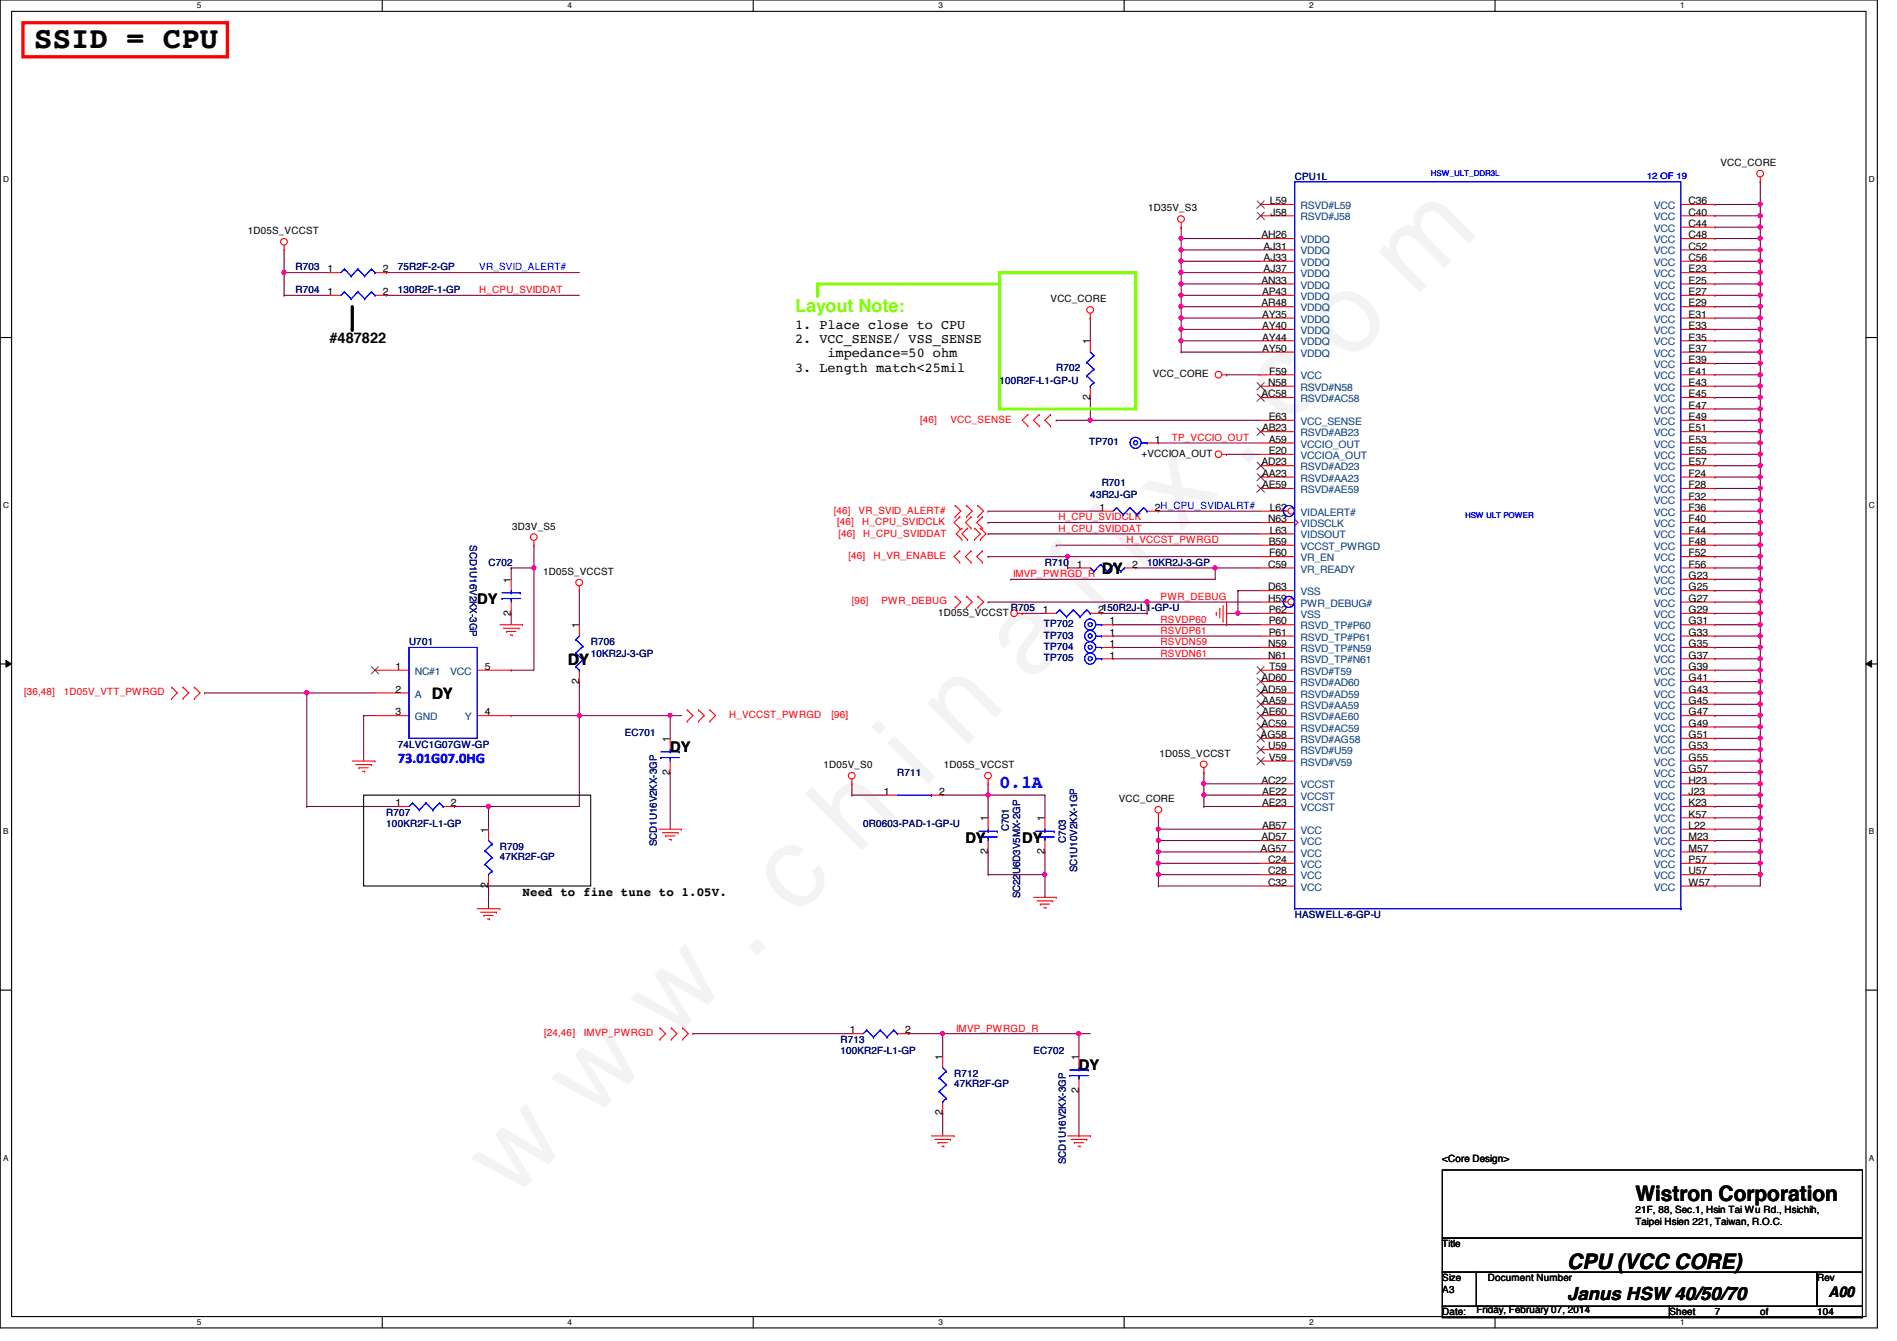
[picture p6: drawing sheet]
<svg xmlns="http://www.w3.org/2000/svg" width="297mm" height="210mm" viewBox="0 0 297 210" stroke-linecap="round" stroke-linejoin="round" font-family="sans-serif">
<defs><g id="words">
<text font-size="17.6" fill="#f0f" x="80.1" y="188" transform="rotate(-45 80.1 188)">w w w . c h i n a f i x . c o m</text>
<text font-size="4.8" x="5.4" y="7.6">SSID = CPU</text>
<g font-size="3.3">
<text x="256.1" y="188">Wistron Corporation</text>
<text x="245.4" y="198.6">CPU (VCC CORE)</text>
</g>
<text font-size="2.8" fill="#80ff00" x="124.5" y="48.9">Layout Note:</text>
<g font-size="2.8">
<text x="172.5" y="89.8">DY</text>
<text x="88.9" y="104.1">DY</text>
<text x="67.6" y="109.4">DY</text>
<text x="245.4" y="203.5">Janus HSW 40/50/70</text>
</g>
<text font-size="2.8" fill="#00f" x="156.5" y="123.3">0.1A</text>
<g font-size="2.3">
<text x="51.6" y="53.7">#487822</text>
<text x="74.7" y="94.6">DY</text>
<text x="104.9" y="117.7">DY</text>
<text x="151.2" y="131.9">DY</text>
<text x="160.1" y="131.9">DY</text>
<text x="168.9" y="167.5">DY</text>
<text x="286.3" y="203">A00</text>
</g>
<text font-size="2.3" fill="#00f" x="62.3" y="119.5">73.01G07.0HG</text>
<g font-size="2.1">
<text x="124.5" y="51.4">1. Place close to CPU</text>
<text x="124.5" y="53.7">2. VCC_SENSE/ VSS_SENSE</text>
<text x="124.5" y="58.2">3. Length match&lt;25mil</text>
<text x="129.6" y="55.9">impedance=50 ohm</text>
</g>
<text font-size="1.9" x="81.8" y="140.3">Need to fine tune to 1.05V.</text>
<g font-size="1.6" fill="#000080">
<text x="202.7" y="28.1">CPU1L</text>
<text x="46.3" y="45.9">R704</text>
<text x="46.3" y="42.3">R703</text>
<text x="62.3" y="45.9">130R2F-1-GP</text>
<text x="62.3" y="42.3">75R2F-2-GP</text>
<text x="165.4" y="58">R702</text>
<text x="156.5" y="60.1">100R2F-L1-GP-U</text>
<text x="170.6" y="69.7">TP701</text>
<text x="170.7" y="77.9">43R2J-GP</text>
<text x="172.5" y="76.1">R701</text>
<text x="73.6" y="85.3" transform="rotate(90 73.6 85.3)">SCD1U16V2KX-3GP</text>
<text x="76.5" y="88.6">C702</text>
<text x="163.6" y="88.6">R710</text>
<text x="179.6" y="88.6">10KR2J-3-GP</text>
<text x="158.3" y="95.7">R705</text>
<text x="64" y="101">U701</text>
<text x="92.5" y="101">R706</text>
<text x="163.4" y="99.9">TP703</text>
<text x="163.4" y="101.7">TP704</text>
<text x="163.4" y="98.2">TP702</text>
<text x="92.5" y="102.8">10KR2J-3-GP</text>
<text x="163.4" y="103.5">TP705</text>
<text x="62.3" y="117">74LVC1G07GW-GP</text>
<text x="97.8" y="115.2">EC701</text>
<text x="140.5" y="121.5">R711</text>
<text x="60.5" y="127.7">R707</text>
<text x="60.5" y="129.5">100KR2F-L1-GP</text>
<text x="135.2" y="129.5">0R0603-PAD-1-GP-U</text>
<text x="158" y="130.1" transform="rotate(-90 158 130.1)">C701</text>
<text x="166.9" y="131.9" transform="rotate(-90 166.9 131.9)">C703</text>
<text x="78.3" y="133">R709</text>
<text x="78.3" y="134.6">47KR2F-GP</text>
<text x="102.9" y="132.5" transform="rotate(-90 102.9 132.5)">SCD1U16V2KX-3GP</text>
<text x="168.7" y="136.6" transform="rotate(-90 168.7 136.6)">SC1U10V2KX-1GP</text>
<text x="159.8" y="140.6" transform="rotate(-90 159.8 140.6)">SC22U6D3V5MX-2GP</text>
<text x="202.7" y="143.7">HASWELL-6-GP-U</text>
<text x="131.6" y="163.2">R713</text>
<text x="131.6" y="165">100KR2F-L1-GP</text>
<text x="161.8" y="165">EC702</text>
<text x="149.4" y="168.6">R712</text>
<text x="149.4" y="170.2">47KR2F-GP</text>
<text x="166.9" y="182.2" transform="rotate(-90 166.9 182.2)">SCD1U16V2KX-3GP</text>
</g>
<g font-size="1.6">
<text x="269.4" y="26">VCC_CORE</text>
<text x="179.8" y="33.1">1D35V_S3</text>
<text x="198.8" y="32">L59</text>
<text x="198.9" y="33.7">J58</text>
<text x="264.4" y="32">C36</text>
<text x="264.4" y="33.7">C40</text>
<text x="264.4" y="35.5">C44</text>
<text x="38.8" y="36.7">1D05S_VCCST</text>
<text x="197.5" y="37.3">AH26</text>
<text x="197.9" y="40.9">AJ33</text>
<text x="197.9" y="39.1">AJ31</text>
<text x="264.4" y="40.9">C56</text>
<text x="264.4" y="37.3">C48</text>
<text x="264.4" y="39.1">C52</text>
<text x="51.3" y="46.2">1</text>
<text x="51.3" y="42.6">1</text>
<text x="59.9" y="46.2">2</text>
<text x="59.9" y="42.6">2</text>
<text x="164.5" y="47.3">VCC_CORE</text>
<text x="197.5" y="48">AR48</text>
<text x="197.5" y="44.4">AN33</text>
<text x="197.6" y="46.2">AP43</text>
<text x="197.9" y="42.6">AJ37</text>
<text x="264.4" y="46.2">E27</text>
<text x="264.4" y="48">E29</text>
<text x="264.4" y="42.6">E23</text>
<text x="264.4" y="44.4">E25</text>
<text x="170.7" y="53.9" transform="rotate(-90 170.7 53.9)">1</text>
<text x="197.6" y="53.3">AY44</text>
<text x="197.6" y="51.5">AY40</text>
<text x="197.6" y="49.7">AY35</text>
<text x="264.4" y="49.7">E31</text>
<text x="264.4" y="51.5">E33</text>
<text x="264.4" y="53.3">E35</text>
<text x="180.5" y="59.1">VCC_CORE</text>
<text x="197.6" y="55.1">AY50</text>
<text x="198.8" y="58.6">F59</text>
<text x="264.4" y="58.6">E41</text>
<text x="264.4" y="55.1">E37</text>
<text x="264.4" y="56.9">E39</text>
<text x="170.7" y="62.6" transform="rotate(-90 170.7 62.6)">2</text>
<text x="197.5" y="62.2">AC58</text>
<text x="198.6" y="60.4">N58</text>
<text x="198.7" y="65.7">E63</text>
<text x="264.4" y="64">E47</text>
<text x="264.4" y="65.7">E49</text>
<text x="264.4" y="60.4">E43</text>
<text x="264.4" y="62.2">E45</text>
<text x="178.7" y="71.5">+VCCIOA_OUT</text>
<text x="180.8" y="69.3">1</text>
<text x="197.6" y="67.5">AB23</text>
<text x="198.7" y="69.3">A59</text>
<text x="198.7" y="71.1">E20</text>
<text x="264.4" y="67.5">E51</text>
<text x="264.4" y="69.3">E53</text>
<text x="264.4" y="71.1">E55</text>
<text x="197.5" y="72.9">AD23</text>
<text x="197.6" y="74.6">AA23</text>
<text x="197.6" y="76.4">AE59</text>
<text x="264.4" y="76.4">F28</text>
<text x="264.4" y="74.6">F24</text>
<text x="264.4" y="72.9">E57</text>
<text x="80.2" y="82.9">3D3V_S5</text>
<text x="172.2" y="80">1</text>
<text x="180.8" y="80">2H_CPU_SVIDALRT#</text>
<text x="198.6" y="81.7">N63</text>
<text x="198.8" y="83.5">L63</text>
<text x="198.8" y="80">L62</text>
<text x="264.4" y="83.5">F44</text>
<text x="264.4" y="81.7">F40</text>
<text x="264.4" y="78.2">F32</text>
<text x="264.4" y="80">F36</text>
<text x="168.6" y="88.9">1</text>
<text x="177.3" y="88.9">2</text>
<text x="198.6" y="88.9">C59</text>
<text x="198.7" y="85.3">B59</text>
<text x="198.8" y="87.1">F60</text>
<text x="264.4" y="87.1">F52</text>
<text x="264.4" y="88.9">F56</text>
<text x="264.4" y="85.3">F48</text>
<text x="80" y="91.2" transform="rotate(-90 80 91.2)">1</text>
<text x="85" y="90">1D05S_VCCST</text>
<text x="163.3" y="96">1</text>
<text x="172" y="96">2150R2J-L1-GP-U</text>
<text x="198.6" y="92.4">D63</text>
<text x="198.6" y="94.2">H59</text>
<text x="198.7" y="96">P62</text>
<text x="264.4" y="96">G29</text>
<text x="264.4" y="94.2">G27</text>
<text x="264.4" y="92.4">G25</text>
<text x="264.4" y="90.6">G23</text>
<text x="80" y="96.4" transform="rotate(-90 80 96.4)">2</text>
<text x="90.7" y="98.3" transform="rotate(-90 90.7 98.3)">1</text>
<text x="146.9" y="96.4">1D05S_VCCST</text>
<text x="173.7" y="99.5">1</text>
<text x="173.7" y="101.3">1</text>
<text x="173.7" y="97.7">1</text>
<text x="198.6" y="101.3">N59</text>
<text x="198.7" y="97.7">P60</text>
<text x="198.7" y="99.5">P61</text>
<text x="264.4" y="101.3">G35</text>
<text x="264.4" y="99.5">G33</text>
<text x="264.4" y="97.7">G31</text>
<text x="61.9" y="104.9">1</text>
<text x="75.9" y="104.9">5</text>
<text x="90.7" y="107" transform="rotate(-90 90.7 107)">2</text>
<text x="173.7" y="103.1">1</text>
<text x="197.5" y="106.6">AD60</text>
<text x="198.6" y="103.1">N61</text>
<text x="198.8" y="104.9">T59</text>
<text x="264.4" y="104.9">G39</text>
<text x="264.4" y="106.6">G41</text>
<text x="264.4" y="103.1">G37</text>
<text x="61.9" y="108.4">2</text>
<text x="61.9" y="112">3</text>
<text x="75.9" y="112">4</text>
<text x="197.5" y="113.7">AC59</text>
<text x="197.5" y="108.4">AD59</text>
<text x="197.6" y="110.2">AA59</text>
<text x="197.6" y="112">AE60</text>
<text x="264.4" y="113.7">G49</text>
<text x="264.4" y="110.2">G45</text>
<text x="264.4" y="112">G47</text>
<text x="264.4" y="108.4">G43</text>
<text x="104.9" y="116.1" transform="rotate(-90 104.9 116.1)">1</text>
<text x="181.6" y="118.4">1D05S_VCCST</text>
<text x="197.4" y="115.5">AG58</text>
<text x="198.6" y="117.3">U59</text>
<text x="198.7" y="119.1">V59</text>
<text x="264.4" y="119.1">G55</text>
<text x="264.4" y="115.5">G51</text>
<text x="264.4" y="117.3">G53</text>
<text x="104.9" y="121.2" transform="rotate(-90 104.9 121.2)">2</text>
<text x="128.9" y="120.2">1D05V_S0</text>
<text x="138.4" y="124.4">1</text>
<text x="147.1" y="124.4">2</text>
<text x="147.8" y="120.2">1D05S_VCCST</text>
<text x="175.2" y="125.6">VCC_CORE</text>
<text x="197.5" y="122.6">AC22</text>
<text x="197.6" y="124.4">AE22</text>
<text x="264.4" y="122.6">H23</text>
<text x="264.4" y="124.4">J23</text>
<text x="264.4" y="120.9">G57</text>
<text x="61.9" y="126.2">1</text>
<text x="70.6" y="126.2">2</text>
<text x="76.5" y="130.3" transform="rotate(-90 76.5 130.3)">1</text>
<text x="154.7" y="128.6" transform="rotate(-90 154.7 128.6)">1</text>
<text x="163.6" y="128.6" transform="rotate(-90 163.6 128.6)">1</text>
<text x="197.5" y="131.5">AD57</text>
<text x="197.6" y="129.8">AB57</text>
<text x="197.6" y="126.2">AE23</text>
<text x="264.4" y="131.5">M23</text>
<text x="264.4" y="129.8">L22</text>
<text x="264.4" y="128">K57</text>
<text x="264.4" y="126.2">K23</text>
<text x="154.7" y="133.7" transform="rotate(-90 154.7 133.7)">2</text>
<text x="163.6" y="133.7" transform="rotate(-90 163.6 133.7)">2</text>
<text x="197.4" y="133.3">AG57</text>
<text x="198.6" y="135.1">C24</text>
<text x="198.6" y="136.9">C28</text>
<text x="264.4" y="136.9">U57</text>
<text x="264.4" y="133.3">M57</text>
<text x="264.4" y="135.1">P57</text>
<text x="76.5" y="139" transform="rotate(-90 76.5 139)">2</text>
<text x="198.6" y="138.6">C32</text>
<text x="264.4" y="138.6">W57</text>
<text x="133.1" y="161.8">1</text>
<text x="141.7" y="161.8">2</text>
<text x="147.6" y="165.9" transform="rotate(-90 147.6 165.9)">1</text>
<text x="168.9" y="165.9" transform="rotate(-90 168.9 165.9)">1</text>
<text x="168.9" y="171" transform="rotate(-90 168.9 171)">2</text>
<text x="147.6" y="174.6" transform="rotate(-90 147.6 174.6)">2</text>
<text x="225.8" y="181.9">&lt;Core Design&gt;</text>
<text x="256.1" y="189.9">21F, 88, Sec.1, Hsin Tai Wu Rd., Hsichih,</text>
<text x="256.1" y="191.7">Taipei Hsien 221, Taiwan, R.O.C.</text>
<text x="225.8" y="195.2">Title</text>
<text x="225.8" y="200.6">Size</text>
<text x="225.8" y="202.4">A3</text>
<text x="233" y="200.6">Document Number</text>
<text x="284.5" y="200.6">Rev</text>
<text x="225.8" y="205.9">Date:</text>
<text x="231.2" y="205.6">Friday, February 07, 2014</text>
<text x="261.4" y="205.9">Sheet</text>
<text x="268.5" y="205.9">7</text>
<text x="275.6" y="205.9">of</text>
<text x="284.5" y="205.9">104</text>
</g>
<g font-size="1.6" fill="#004080">
<text x="203.6" y="34.5">RSVD#J58</text>
<text x="203.6" y="32.7">RSVD#L59</text>
<text x="258.9" y="32.7">VCC</text>
<text x="258.9" y="34.5">VCC</text>
<text x="203.6" y="41.6">VDDQ</text>
<text x="203.6" y="39.8">VDDQ</text>
<text x="203.6" y="38.1">VDDQ</text>
<text x="258.9" y="41.6">VCC</text>
<text x="258.9" y="38.1">VCC</text>
<text x="258.9" y="39.8">VCC</text>
<text x="258.9" y="36.3">VCC</text>
<text x="203.6" y="46.9">VDDQ</text>
<text x="203.6" y="45.2">VDDQ</text>
<text x="203.6" y="43.4">VDDQ</text>
<text x="258.9" y="46.9">VCC</text>
<text x="258.9" y="43.4">VCC</text>
<text x="258.9" y="45.2">VCC</text>
<text x="203.6" y="52.3">VDDQ</text>
<text x="203.6" y="50.5">VDDQ</text>
<text x="203.6" y="48.7">VDDQ</text>
<text x="258.9" y="50.5">VCC</text>
<text x="258.9" y="52.3">VCC</text>
<text x="258.9" y="48.7">VCC</text>
<text x="203.6" y="59.4">VCC</text>
<text x="203.6" y="54.1">VDDQ</text>
<text x="203.6" y="55.8">VDDQ</text>
<text x="258.9" y="59.4">VCC</text>
<text x="258.9" y="55.8">VCC</text>
<text x="258.9" y="57.6">VCC</text>
<text x="258.9" y="54.1">VCC</text>
<text x="203.6" y="62.9">RSVD#AC58</text>
<text x="203.6" y="61.2">RSVD#N58</text>
<text x="258.9" y="64.7">VCC</text>
<text x="258.9" y="61.2">VCC</text>
<text x="258.9" y="62.9">VCC</text>
<text x="203.6" y="70.1">VCCIO_OUT</text>
<text x="203.6" y="71.8">VCCIOA_OUT</text>
<text x="203.6" y="68.3">RSVD#AB23</text>
<text x="203.6" y="66.5">VCC_SENSE</text>
<text x="258.9" y="68.3">VCC</text>
<text x="258.9" y="70.1">VCC</text>
<text x="258.9" y="71.8">VCC</text>
<text x="258.9" y="66.5">VCC</text>
<text x="203.6" y="73.6">RSVD#AD23</text>
<text x="203.6" y="75.4">RSVD#AA23</text>
<text x="203.6" y="77.2">RSVD#AE59</text>
<text x="258.9" y="77.2">VCC</text>
<text x="258.9" y="75.4">VCC</text>
<text x="258.9" y="73.6">VCC</text>
<text x="203.6" y="82.5">VIDSCLK</text>
<text x="203.6" y="80.7">VIDALERT#</text>
<text x="258.9" y="82.5">VCC</text>
<text x="258.9" y="79">VCC</text>
<text x="258.9" y="80.7">VCC</text>
<text x="203.6" y="86.1">VCCST_PWRGD</text>
<text x="203.6" y="89.6">VR_READY</text>
<text x="203.6" y="87.8">VR_EN</text>
<text x="203.6" y="84.3">VIDSOUT</text>
<text x="258.9" y="87.8">VCC</text>
<text x="258.9" y="89.6">VCC</text>
<text x="258.9" y="86.1">VCC</text>
<text x="258.9" y="84.3">VCC</text>
<text x="203.6" y="93.2">VSS</text>
<text x="203.6" y="95">PWR_DEBUG#</text>
<text x="258.9" y="95">VCC</text>
<text x="258.9" y="93.2">VCC</text>
<text x="258.9" y="91.4">VCC</text>
<text x="203.6" y="96.7">VSS</text>
<text x="203.6" y="98.5">RSVD_TP#P60</text>
<text x="203.6" y="100.3">RSVD_TP#P61</text>
<text x="258.9" y="100.3">VCC</text>
<text x="258.9" y="96.7">VCC</text>
<text x="258.9" y="98.5">VCC</text>
<text x="64.9" y="105.6">NC#1</text>
<text x="70.5" y="105.6">VCC</text>
<text x="203.6" y="102.1">RSVD_TP#N59</text>
<text x="203.6" y="103.8">RSVD_TP#N61</text>
<text x="203.6" y="105.6">RSVD#T59</text>
<text x="203.6" y="107.4">RSVD#AD60</text>
<text x="258.9" y="105.6">VCC</text>
<text x="258.9" y="107.4">VCC</text>
<text x="258.9" y="103.8">VCC</text>
<text x="258.9" y="102.1">VCC</text>
<text x="64.9" y="109.2">A</text>
<text x="64.9" y="112.7">GND</text>
<text x="72.8" y="112.7">Y</text>
<text x="203.6" y="111">RSVD#AA59</text>
<text x="203.6" y="112.7">RSVD#AE60</text>
<text x="203.6" y="109.2">RSVD#AD59</text>
<text x="258.9" y="111">VCC</text>
<text x="258.9" y="112.7">VCC</text>
<text x="258.9" y="109.2">VCC</text>
<text x="203.6" y="118.1">RSVD#U59</text>
<text x="203.6" y="119.8">RSVD#V59</text>
<text x="203.6" y="116.3">RSVD#AG58</text>
<text x="203.6" y="114.5">RSVD#AC59</text>
<text x="258.9" y="119.8">VCC</text>
<text x="258.9" y="114.5">VCC</text>
<text x="258.9" y="116.3">VCC</text>
<text x="258.9" y="118.1">VCC</text>
<text x="203.6" y="123.4">VCCST</text>
<text x="203.6" y="125.2">VCCST</text>
<text x="258.9" y="123.4">VCC</text>
<text x="258.9" y="125.2">VCC</text>
<text x="258.9" y="121.6">VCC</text>
<text x="203.6" y="130.5">VCC</text>
<text x="203.6" y="127">VCCST</text>
<text x="258.9" y="130.5">VCC</text>
<text x="258.9" y="128.7">VCC</text>
<text x="258.9" y="127">VCC</text>
<text x="203.6" y="135.8">VCC</text>
<text x="203.6" y="137.6">VCC</text>
<text x="203.6" y="134.1">VCC</text>
<text x="203.6" y="132.3">VCC</text>
<text x="258.9" y="137.6">VCC</text>
<text x="258.9" y="132.3">VCC</text>
<text x="258.9" y="134.1">VCC</text>
<text x="258.9" y="135.8">VCC</text>
<text x="203.6" y="139.4">VCC</text>
<text x="258.9" y="139.4">VCC</text>
</g>
<text font-size="1.6" fill="#00f" x="75.1" y="42.3">VR_SVID_ALERT#</text>
<g font-size="1.6" fill="#f00">
<text x="75.1" y="45.9">H_CPU_SVIDDAT</text>
<text x="144.1" y="66.2">[46]</text>
<text x="148.8" y="66.2">VCC_SENSE</text>
<text x="183.5" y="69">TP_VCCIO_OUT</text>
<text x="130.6" y="80.4">[46]</text>
<text x="131.1" y="82.2">[46]</text>
<text x="134.4" y="80.4">VR_SVID_ALERT#</text>
<text x="135" y="82.2">H_CPU_SVIDCLK</text>
<text x="165.7" y="81.4">H_CPU_SVIDCLK</text>
<text x="165.7" y="83.2">H_CPU_SVIDDAT</text>
<text x="131.3" y="84.1">[46]</text>
<text x="132.8" y="87.5">[46]</text>
<text x="135.2" y="84.1">H_CPU_SVIDDAT</text>
<text x="136.8" y="87.5">H_VR_ENABLE</text>
<text x="176.4" y="85">H_VCCST_PWRGD</text>
<text x="133.4" y="94.6">[96]</text>
<text x="138" y="94.6">PWR_DEBUG</text>
<text x="158.6" y="90.3">IMVP_PWRGD_R</text>
<text x="181.7" y="93.9">PWR_DEBUG</text>
<text x="181.7" y="97.5">RSVDP60</text>
<text x="181.7" y="99.2">RSVDP61</text>
<text x="181.7" y="101">RSVDN59</text>
<text x="181.7" y="102.8">RSVDN61</text>
<text x="3.8" y="108.8">[36,48]</text>
<text x="10" y="108.8">1D05V_VTT_PWRGD</text>
<text x="114.2" y="112.4">H_VCCST_PWRGD</text>
<text x="130.2" y="112.4">[96]</text>
<text x="149.7" y="161.5">IMVP_PWRGD_R</text>
<text x="85.2" y="162.2">[24,46]</text>
<text x="91.4" y="162.2">IMVP_PWRGD</text>
</g>
<text font-size="1.4" fill="#00f" x="257.8" y="28">12 OF 19</text>
<g font-size="1.3">
<text x="30.8" y="1.3">5</text>
<text x="88.9" y="1.3">4</text>
<text x="146.9" y="1.3">3</text>
<text x="205" y="1.3">2</text>
<text x="263.1" y="1.3">1</text>
<text x=".5" y="28.4">D</text>
<text x="292.6" y="28.4">D</text>
<text x=".5" y="79.5">C</text>
<text x="292.6" y="79.5">C</text>
<text x=".5" y="130.6">B</text>
<text x="292.6" y="130.6">B</text>
<text x=".5" y="181.7">A</text>
<text x="292.6" y="181.7">A</text>
<text x="30.8" y="207.4">5</text>
<text x="88.9" y="207.4">4</text>
<text x="146.9" y="207.4">3</text>
<text x="205" y="207.4">2</text>
<text x="263.1" y="207.4">1</text>
</g>
<g font-size="1.3" fill="#00f">
<text x="224.1" y="27.5">HSW_ULT_DDR3L</text>
<text x="229.4" y="81.2">HSW ULT POWER</text>
</g>
</g></defs>
<path d="M0 0h294v207.9h-294zM1.8 1.8h290.4v204.3h-290.4z" fill="none" stroke="#000" stroke-width=".17"/>
<g fill="#fff">
<path d="M30.8 .2h.7v1.4h-.7z"/>
<path d="M30.8 206.2h.7v1.4h-.7z"/>
</g>
<path d="M59.9 0v1.8M59.9 206.1v1.8" fill="none" stroke="#000" stroke-width=".17"/>
<g fill="#fff">
<path d="M88.9 .2h.6v1.4h-.6z"/>
<path d="M88.9 206.2h.6v1.4h-.6z"/>
</g>
<path d="M117.9 0v1.8M117.9 206.1v1.8" fill="none" stroke="#000" stroke-width=".17"/>
<g fill="#fff">
<path d="M146.9 .2h.7v1.4h-.7z"/>
<path d="M146.9 206.2h.7v1.4h-.7z"/>
</g>
<path d="M176 0v1.8M176 206.1v1.8" fill="none" stroke="#000" stroke-width=".17"/>
<g fill="#fff">
<path d="M205 .2h.7v1.4h-.7z"/>
<path d="M205 206.2h.7v1.4h-.7z"/>
</g>
<path d="M234.1 0v1.8M234.1 206.1v1.8" fill="none" stroke="#000" stroke-width=".17"/>
<g fill="#fff">
<path d="M263.1 .2h.7v1.4h-.7z"/>
<path d="M263.1 206.2h.7v1.4h-.7z"/>
<path d="M.5 27.3h.9v1.4h-.9z"/>
<path d="M292.6 27.3h.9v1.4h-.9z"/>
<path d="M.5 78.4h.9v1.4h-.9z"/>
<path d="M292.6 78.4h.9v1.4h-.9z"/>
</g>
<path d="M0 52.8h1.8M292.2 52.8h1.8" fill="none" stroke="#000" stroke-width=".17"/>
<g fill="#fff">
<path d="M.5 129.5h.8v1.4h-.8z"/>
<path d="M292.6 129.5h.9v1.4h-.9z"/>
</g>
<path d="M0 103.9h1.8M292.2 103.9h1.8" fill="none" stroke="#000" stroke-width=".17"/>
<path d="M.9 103.4l.9 .5-.9 .5zM292.2 103.9l.9-.5v1z" fill="#000"/>
<path d="M.9 103.4l.9 .5-.9 .5zM292.2 103.9l.9-.5v1z" fill="none" stroke="#000" stroke-width=".16"/>
<g fill="#fff">
<path d="M.5 180.5h.8v1.4h-.8z"/>
<path d="M292.6 180.5h.9v1.4h-.9z"/>
</g>
<path d="M0 155h1.8M292.2 155h1.8" fill="none" stroke="#000" stroke-width=".17"/>
<path d="M44.5 42.7h.1M44.5 42.7h7.1M275.6 128h.1M275.6 128v1.8" fill="none" stroke="#800040" stroke-width=".17"/>
<circle cx="275.6" cy="128" r=".32" fill="#f0f"/>
<circle cx="275.6" cy="128" r=".32" fill="none" stroke="#f0f" stroke-width=".17"/>
<path d="M275.6 115.6h.1M275.6 115.6v1.7" fill="none" stroke="#800040" stroke-width=".17"/>
<circle cx="275.6" cy="115.5" r=".32" fill="#f0f"/>
<circle cx="275.6" cy="115.5" r=".32" fill="none" stroke="#f0f" stroke-width=".17"/>
<path d="M275.6 40.9h.1M275.6 40.9v1.8" fill="none" stroke="#800040" stroke-width=".17"/>
<circle cx="275.6" cy="40.9" r=".32" fill="#f0f"/>
<circle cx="275.6" cy="40.9" r=".32" fill="none" stroke="#f0f" stroke-width=".17"/>
<path d="M275.6 80h.1M275.6 88.9h.1M275.6 80v1.8M275.6 88.9v1.8" fill="none" stroke="#800040" stroke-width=".17"/>
<circle cx="275.6" cy="88.9" r=".32" fill="#f0f"/>
<circle cx="275.6" cy="88.9" r=".32" fill="none" stroke="#f0f" stroke-width=".17"/>
<path d="M275.6 74.7h.1M275.6 74.7v1.8" fill="none" stroke="#800040" stroke-width=".17"/>
<circle cx="275.6" cy="74.6" r=".32" fill="#f0f"/>
<circle cx="275.6" cy="74.6" r=".32" fill="none" stroke="#f0f" stroke-width=".17"/>
<path d="M275.6 48h.1M275.6 48v1.8" fill="none" stroke="#800040" stroke-width=".17"/>
<circle cx="275.6" cy="48" r=".32" fill="#f0f"/>
<circle cx="275.6" cy="48" r=".32" fill="none" stroke="#f0f" stroke-width=".17"/>
<path d="M275.6 126.2h.1M275.6 126.2v1.8" fill="none" stroke="#800040" stroke-width=".17"/>
<circle cx="275.6" cy="126.2" r=".32" fill="#f0f"/>
<circle cx="275.6" cy="126.2" r=".32" fill="none" stroke="#f0f" stroke-width=".17"/>
<path d="M275.6 67.6h.1M275.6 67.6v1.7" fill="none" stroke="#800040" stroke-width=".17"/>
<circle cx="275.6" cy="67.5" r=".32" fill="#f0f"/>
<circle cx="275.6" cy="67.5" r=".32" fill="none" stroke="#f0f" stroke-width=".17"/>
<path d="M275.6 104.9h.1M275.6 104.9v1.8M275.6 133.3h.1M275.6 133.3v1.8" fill="none" stroke="#800040" stroke-width=".17"/>
<circle cx="275.6" cy="133.3" r=".32" fill="#f0f"/>
<circle cx="275.6" cy="133.3" r=".32" fill="none" stroke="#f0f" stroke-width=".17"/>
<path d="M275.6 37.3h.1M275.6 37.3v1.8" fill="none" stroke="#800040" stroke-width=".17"/>
<circle cx="275.6" cy="37.3" r=".32" fill="#f0f"/>
<circle cx="275.6" cy="37.3" r=".32" fill="none" stroke="#f0f" stroke-width=".17"/>
<path d="M275.6 64h.1M275.6 64v1.8" fill="none" stroke="#800040" stroke-width=".17"/>
<circle cx="275.6" cy="64" r=".32" fill="#f0f"/>
<circle cx="275.6" cy="64" r=".32" fill="none" stroke="#f0f" stroke-width=".17"/>
<path d="M275.6 51.6h.1M275.6 51.6v1.7" fill="none" stroke="#800040" stroke-width=".17"/>
<circle cx="275.6" cy="51.5" r=".32" fill="#f0f"/>
<circle cx="275.6" cy="51.5" r=".32" fill="none" stroke="#f0f" stroke-width=".17"/>
<g fill="none" stroke="#800040" stroke-width=".17">
<path d="M268.5 58.7h.1M268.5 51.6h.1M268.5 58.7h7.1M275.6 49.8h.1M275.6 49.8v1.8h-7.1M268.5 62.2h.1M268.5 67.6h.1M268.5 69.3h.1M268.5 62.2h7.1M268.5 67.6h7.1M268.5 69.3h7.1M275.6 92.5h.1"/>
<path d="M275.6 92.5v1.7"/>
</g>
<circle cx="275.6" cy="69.3" r=".32" fill="#f0f"/>
<circle cx="275.6" cy="69.3" r=".32" fill="none" stroke="#f0f" stroke-width=".17"/>
<path d="M268.5 56.9h.1M268.5 55.1h.1M268.5 53.3h.1M268.5 56.9h7.1M268.5 55.1h7.1M268.5 53.3h7.1" fill="none" stroke="#800040" stroke-width=".17"/>
<circle cx="275.6" cy="53.3" r=".32" fill="#f0f"/>
<circle cx="275.6" cy="53.3" r=".32" fill="none" stroke="#f0f" stroke-width=".17"/>
<path d="M268.5 60.5h.1M268.5 65.8h.1M268.5 64h.1M268.5 60.5h7.1M268.5 65.8h7.1M268.5 64h7.1M158.3 90.7h32M165.4 85.3h32M268.5 106.7h.1M268.5 106.7h7.1" fill="none" stroke="#800040" stroke-width=".17"/>
<circle cx="275.6" cy="106.7" r=".32" fill="#f0f"/>
<circle cx="275.6" cy="106.7" r=".32" fill="none" stroke="#f0f" stroke-width=".17"/>
<path d="M268.5 97.8h.1M268.5 96h.1M268.5 94.2h.1M268.5 92.5h.1M268.5 97.8h7.1M268.5 96h7.1M268.5 94.2h7.1M268.5 92.5h7.1M268.5 108.5h.1M268.5 108.5h7.1" fill="none" stroke="#800040" stroke-width=".17"/>
<circle cx="275.6" cy="92.4" r=".32" fill="#f0f"/>
<circle cx="275.6" cy="92.4" r=".32" fill="none" stroke="#f0f" stroke-width=".17"/>
<g fill="none" stroke="#800040" stroke-width=".17">
<path d="M268.5 72.9h.1M268.5 78.2h.1M268.5 72.9h7.1M268.5 78.2h7.1M268.5 99.6h.1M268.5 80h.1M268.5 85.3h.1M268.5 83.6h.1M268.5 81.8h.1M268.5 87.1h.1M268.5 90.7h.1M268.5 99.6h7.1"/>
<path d="M268.5 80h7.1M268.5 85.3h7.1M268.5 83.6h7.1M268.5 81.8h7.1M268.5 87.1h7.1M268.5 90.7h7.1M268.5 104.9h.1M268.5 103.1h.1M268.5 101.3h.1M268.5 104.9h7.1M268.5 103.1h7.1M268.5 101.3h7.1"/>
</g>
<circle cx="275.6" cy="90.7" r=".32" fill="#f0f"/>
<circle cx="275.6" cy="90.7" r=".32" fill="none" stroke="#f0f" stroke-width=".17"/>
<path d="M268.5 71.1h.1M268.5 76.5h.1M268.5 71.1h7.1M268.5 76.5h7.1M268.5 88.9h.1M268.5 88.9h7.1" fill="none" stroke="#800040" stroke-width=".17"/>
<circle cx="275.6" cy="76.4" r=".32" fill="#f0f"/>
<circle cx="275.6" cy="76.4" r=".32" fill="none" stroke="#f0f" stroke-width=".17"/>
<g fill="none" stroke="#800040" stroke-width=".17">
<path d="M275.6 28.4h.1M275.6 28.4v3.6M60.5 42.7h.1M60.5 42.7h30.2M268.5 74.7h.1M268.5 74.7h7.1M154.7 81.8h42.7M268.5 117.3h.1M268.5 117.3h7.1M268.5 131.6h.1M268.5 138.7h.1M268.5 136.9h.1"/>
<path d="M268.5 122.7h.1M268.5 120.9h.1M268.5 126.2h.1M268.5 131.6h7.1M268.5 138.7h7.1M268.5 136.9h7.1M268.5 122.7h7.1M268.5 120.9h7.1M268.5 126.2h7.1"/>
</g>
<circle cx="275.6" cy="117.3" r=".32" fill="#f0f"/>
<circle cx="275.6" cy="117.3" r=".32" fill="none" stroke="#f0f" stroke-width=".17"/>
<path d="M268.5 129.8h.1M268.5 135.1h.1M268.5 129.8h7.1M268.5 135.1h7.1" fill="none" stroke="#800040" stroke-width=".17"/>
<circle cx="275.6" cy="135.1" r=".32" fill="#f0f"/>
<circle cx="275.6" cy="135.1" r=".32" fill="none" stroke="#f0f" stroke-width=".17"/>
<g fill="none" stroke="#800040" stroke-width=".17">
<path d="M44.5 46.2h.1M44.5 42.7h.1M44.5 46.2h7.1M44.5 42.7v3.5M268.5 110.2h.1M268.5 115.6h.1M268.5 113.8h.1M268.5 112h.1M268.5 119.1h.1M268.5 110.2h7.1M268.5 115.6h7.1M268.5 113.8h7.1"/>
<path d="M268.5 112h7.1M268.5 119.1h7.1M268.5 133.3h.1M268.5 128h.1M268.5 124.5h.1M268.5 133.3h7.1M268.5 128h7.1M268.5 124.5h7.1"/>
</g>
<circle cx="44.5" cy="42.6" r=".32" fill="#f0f"/>
<circle cx="44.5" cy="42.6" r=".32" fill="none" stroke="#f0f" stroke-width=".17"/>
<path d="M44.5 39.1h.1M44.5 39.1v3.6M154.7 83.6h42.7M167.2 87.1h30.2M48 108.5h.1M48 108.5v17.7M48 108.5h10.7M56.9 112h.1M56.9 112v7.1M56.9 112h1.8M48 126.2h.1M48 126.2h14.3" fill="none" stroke="#800040" stroke-width=".17"/>
<circle cx="48" cy="108.4" r=".32" fill="#f0f"/>
<circle cx="48" cy="108.4" r=".32" fill="none" stroke="#f0f" stroke-width=".17"/>
<path d="M275.6 71.1h.1M275.6 71.1v1.8" fill="none" stroke="#800040" stroke-width=".17"/>
<circle cx="275.6" cy="71.1" r=".32" fill="#f0f"/>
<circle cx="275.6" cy="71.1" r=".32" fill="none" stroke="#f0f" stroke-width=".17"/>
<path d="M275.6 81.8h.1M275.6 81.8v1.8M275.6 106.7h.1M275.6 106.7v1.8" fill="none" stroke="#800040" stroke-width=".17"/>
<circle cx="275.6" cy="81.8" r=".32" fill="#f0f"/>
<circle cx="275.6" cy="81.8" r=".32" fill="none" stroke="#f0f" stroke-width=".17"/>
<path d="M275.6 113.8h.1M275.6 113.8v1.8" fill="none" stroke="#800040" stroke-width=".17"/>
<circle cx="275.6" cy="113.8" r=".32" fill="#f0f"/>
<circle cx="275.6" cy="113.8" r=".32" fill="none" stroke="#f0f" stroke-width=".17"/>
<path d="M275.6 46.2h.1M275.6 46.2v1.8" fill="none" stroke="#800040" stroke-width=".17"/>
<circle cx="275.6" cy="46.2" r=".32" fill="#f0f"/>
<circle cx="275.6" cy="46.2" r=".32" fill="none" stroke="#f0f" stroke-width=".17"/>
<path d="M275.6 55.1h.1M275.6 55.1v1.8" fill="none" stroke="#800040" stroke-width=".17"/>
<circle cx="275.6" cy="55.1" r=".32" fill="#f0f"/>
<circle cx="275.6" cy="55.1" r=".32" fill="none" stroke="#f0f" stroke-width=".17"/>
<path d="M275.6 42.7h.1M275.6 42.7v1.7M275.6 87.1h.1M275.6 87.1v1.8M275.6 117.3h.1M275.6 117.3v1.8" fill="none" stroke="#800040" stroke-width=".17"/>
<circle cx="275.6" cy="87.1" r=".32" fill="#f0f"/>
<circle cx="275.6" cy="87.1" r=".32" fill="none" stroke="#f0f" stroke-width=".17"/>
<path d="M275.6 69.3h.1M275.6 69.3v1.8M275.6 103.1h.1M275.6 103.1v1.8" fill="none" stroke="#800040" stroke-width=".17"/>
<circle cx="275.6" cy="104.9" r=".32" fill="#f0f"/>
<circle cx="275.6" cy="104.9" r=".32" fill="none" stroke="#f0f" stroke-width=".17"/>
<circle cx="275.6" cy="103.1" r=".32" fill="#f0f"/>
<circle cx="275.6" cy="103.1" r=".32" fill="none" stroke="#f0f" stroke-width=".17"/>
<path d="M275.6 83.6h.1M275.6 83.6v1.7" fill="none" stroke="#800040" stroke-width=".17"/>
<circle cx="275.6" cy="83.5" r=".32" fill="#f0f"/>
<circle cx="275.6" cy="83.5" r=".32" fill="none" stroke="#f0f" stroke-width=".17"/>
<path d="M275.6 39.1h.1M275.6 39.1v1.8M275.6 110.2h.1M275.6 110.2v1.8" fill="none" stroke="#800040" stroke-width=".17"/>
<circle cx="275.6" cy="110.2" r=".32" fill="#f0f"/>
<circle cx="275.6" cy="110.2" r=".32" fill="none" stroke="#f0f" stroke-width=".17"/>
<path d="M275.6 33.8h.1M275.6 33.8v1.8" fill="none" stroke="#800040" stroke-width=".17"/>
<circle cx="275.6" cy="35.5" r=".32" fill="#f0f"/>
<circle cx="275.6" cy="35.5" r=".32" fill="none" stroke="#f0f" stroke-width=".17"/>
<circle cx="275.6" cy="33.8" r=".32" fill="#f0f"/>
<circle cx="275.6" cy="33.8" r=".32" fill="none" stroke="#f0f" stroke-width=".17"/>
<path d="M275.6 65.8h.1M275.6 65.8v1.8" fill="none" stroke="#800040" stroke-width=".17"/>
<circle cx="275.6" cy="65.8" r=".32" fill="#f0f"/>
<circle cx="275.6" cy="65.8" r=".32" fill="none" stroke="#f0f" stroke-width=".17"/>
<path d="M275.6 99.6h.1M275.6 99.6v1.7" fill="none" stroke="#800040" stroke-width=".17"/>
<circle cx="275.6" cy="101.3" r=".32" fill="#f0f"/>
<circle cx="275.6" cy="101.3" r=".32" fill="none" stroke="#f0f" stroke-width=".17"/>
<circle cx="275.6" cy="99.5" r=".32" fill="#f0f"/>
<circle cx="275.6" cy="99.5" r=".32" fill="none" stroke="#f0f" stroke-width=".17"/>
<path d="M275.6 108.5h.1M275.6 108.5v1.7" fill="none" stroke="#800040" stroke-width=".17"/>
<circle cx="275.6" cy="108.4" r=".32" fill="#f0f"/>
<circle cx="275.6" cy="108.4" r=".32" fill="none" stroke="#f0f" stroke-width=".17"/>
<path d="M275.6 136.9h.1M275.6 136.9v1.8" fill="none" stroke="#800040" stroke-width=".17"/>
<circle cx="275.6" cy="136.9" r=".32" fill="#f0f"/>
<circle cx="275.6" cy="136.9" r=".32" fill="none" stroke="#f0f" stroke-width=".17"/>
<path d="M275.6 129.8h.1M275.6 129.8v1.8" fill="none" stroke="#800040" stroke-width=".17"/>
<circle cx="275.6" cy="129.8" r=".32" fill="#f0f"/>
<circle cx="275.6" cy="129.8" r=".32" fill="none" stroke="#f0f" stroke-width=".17"/>
<path d="M275.6 60.5h.1M275.6 60.5v1.7" fill="none" stroke="#800040" stroke-width=".17"/>
<circle cx="275.6" cy="60.4" r=".32" fill="#f0f"/>
<circle cx="275.6" cy="60.4" r=".32" fill="none" stroke="#f0f" stroke-width=".17"/>
<path d="M275.6 94.2h.1M275.6 94.2v1.8" fill="none" stroke="#800040" stroke-width=".17"/>
<circle cx="275.6" cy="94.2" r=".32" fill="#f0f"/>
<circle cx="275.6" cy="94.2" r=".32" fill="none" stroke="#f0f" stroke-width=".17"/>
<path d="M275.6 78.2h.1M275.6 78.2v1.8" fill="none" stroke="#800040" stroke-width=".17"/>
<circle cx="275.6" cy="80" r=".32" fill="#f0f"/>
<circle cx="275.6" cy="80" r=".32" fill="none" stroke="#f0f" stroke-width=".17"/>
<circle cx="275.6" cy="78.2" r=".32" fill="#f0f"/>
<circle cx="275.6" cy="78.2" r=".32" fill="none" stroke="#f0f" stroke-width=".17"/>
<path d="M275.6 124.5h.1M275.6 124.5v1.7" fill="none" stroke="#800040" stroke-width=".17"/>
<circle cx="275.6" cy="124.4" r=".32" fill="#f0f"/>
<circle cx="275.6" cy="124.4" r=".32" fill="none" stroke="#f0f" stroke-width=".17"/>
<path d="M275.6 96h.1M275.6 96v1.8" fill="none" stroke="#800040" stroke-width=".17"/>
<circle cx="275.6" cy="96" r=".32" fill="#f0f"/>
<circle cx="275.6" cy="96" r=".32" fill="none" stroke="#f0f" stroke-width=".17"/>
<path d="M275.6 72.9h.1M275.6 72.9v1.8" fill="none" stroke="#800040" stroke-width=".17"/>
<circle cx="275.6" cy="72.9" r=".32" fill="#f0f"/>
<circle cx="275.6" cy="72.9" r=".32" fill="none" stroke="#f0f" stroke-width=".17"/>
<path d="M275.6 56.9h.1M275.6 56.9v1.8" fill="none" stroke="#800040" stroke-width=".17"/>
<circle cx="275.6" cy="56.9" r=".32" fill="#f0f"/>
<circle cx="275.6" cy="56.9" r=".32" fill="none" stroke="#f0f" stroke-width=".17"/>
<path d="M275.6 90.7h.1M275.6 90.7v1.8M275.6 135.1h.1M275.6 131.6h.1M275.6 131.6v1.7M275.6 135.1v1.8" fill="none" stroke="#800040" stroke-width=".17"/>
<circle cx="275.6" cy="131.5" r=".32" fill="#f0f"/>
<circle cx="275.6" cy="131.5" r=".32" fill="none" stroke="#f0f" stroke-width=".17"/>
<path d="M275.6 53.3h.1M275.6 58.7h.1M275.6 53.3v1.8M275.6 58.7v1.8" fill="none" stroke="#800040" stroke-width=".17"/>
<circle cx="275.6" cy="58.6" r=".32" fill="#f0f"/>
<circle cx="275.6" cy="58.6" r=".32" fill="none" stroke="#f0f" stroke-width=".17"/>
<path d="M275.6 122.7h.1M275.6 122.7v1.8" fill="none" stroke="#800040" stroke-width=".17"/>
<circle cx="275.6" cy="122.7" r=".32" fill="#f0f"/>
<circle cx="275.6" cy="122.7" r=".32" fill="none" stroke="#f0f" stroke-width=".17"/>
<path d="M275.6 35.6h.1M275.6 35.6v1.7M275.6 97.8h.1M275.6 97.8v1.8M275.6 101.3h.1M275.6 101.3v1.8" fill="none" stroke="#800040" stroke-width=".17"/>
<circle cx="275.6" cy="97.8" r=".32" fill="#f0f"/>
<circle cx="275.6" cy="97.8" r=".32" fill="none" stroke="#f0f" stroke-width=".17"/>
<path d="M275.6 119.1h.1M275.6 119.1v1.8" fill="none" stroke="#800040" stroke-width=".17"/>
<circle cx="275.6" cy="119.1" r=".32" fill="#f0f"/>
<circle cx="275.6" cy="119.1" r=".32" fill="none" stroke="#f0f" stroke-width=".17"/>
<path d="M275.6 112h.1M275.6 112v1.8" fill="none" stroke="#800040" stroke-width=".17"/>
<circle cx="275.6" cy="112" r=".32" fill="#f0f"/>
<circle cx="275.6" cy="112" r=".32" fill="none" stroke="#f0f" stroke-width=".17"/>
<path d="M275.6 62.2h.1M275.6 62.2v1.8" fill="none" stroke="#800040" stroke-width=".17"/>
<circle cx="275.6" cy="62.2" r=".32" fill="#f0f"/>
<circle cx="275.6" cy="62.2" r=".32" fill="none" stroke="#f0f" stroke-width=".17"/>
<path d="M275.6 85.3h.1M275.6 85.3v1.8" fill="none" stroke="#800040" stroke-width=".17"/>
<circle cx="275.6" cy="85.3" r=".32" fill="#f0f"/>
<circle cx="275.6" cy="85.3" r=".32" fill="none" stroke="#f0f" stroke-width=".17"/>
<path d="M275.6 44.4h.1M275.6 44.4v1.8M275.6 76.5h.1M275.6 76.5v1.7" fill="none" stroke="#800040" stroke-width=".17"/>
<circle cx="275.6" cy="44.4" r=".32" fill="#f0f"/>
<circle cx="275.6" cy="44.4" r=".32" fill="none" stroke="#f0f" stroke-width=".17"/>
<path d="M275.6 32h.1M275.6 32v1.8" fill="none" stroke="#800040" stroke-width=".17"/>
<circle cx="275.6" cy="32" r=".32" fill="#f0f"/>
<circle cx="275.6" cy="32" r=".32" fill="none" stroke="#f0f" stroke-width=".17"/>
<path d="M275.6 120.9h.1M275.6 120.9v1.8" fill="none" stroke="#800040" stroke-width=".17"/>
<circle cx="275.6" cy="120.9" r=".32" fill="#f0f"/>
<circle cx="275.6" cy="120.9" r=".32" fill="none" stroke="#f0f" stroke-width=".17"/>
<path d="M268.5 40.9h.1M268.5 46.2h.1M268.5 44.4h.1M268.5 42.7h.1M268.5 40.9h7.1M268.5 46.2h7.1M268.5 44.4h7.1M268.5 42.7h7.1" fill="none" stroke="#800040" stroke-width=".17"/>
<circle cx="275.6" cy="42.6" r=".32" fill="#f0f"/>
<circle cx="275.6" cy="42.6" r=".32" fill="none" stroke="#f0f" stroke-width=".17"/>
<path d="M268.5 39.1h.1M268.5 39.1h7.1M268.5 48h.1M268.5 48h7.1" fill="none" stroke="#800040" stroke-width=".17"/>
<circle cx="275.6" cy="39.1" r=".32" fill="#f0f"/>
<circle cx="275.6" cy="39.1" r=".32" fill="none" stroke="#f0f" stroke-width=".17"/>
<path d="M268.5 32h.1M268.5 32h7.1M268.5 49.8h.1M268.5 49.8h7.1" fill="none" stroke="#800040" stroke-width=".17"/>
<circle cx="275.6" cy="49.8" r=".32" fill="#f0f"/>
<circle cx="275.6" cy="49.8" r=".32" fill="none" stroke="#f0f" stroke-width=".17"/>
<path d="M268.5 37.3h.1M268.5 35.6h.1M268.5 33.8h.1M268.5 37.3h7.1M268.5 35.6h7.1M268.5 33.8h7.1M60.5 46.2h.1M60.5 46.2h30.2M32 108.5h.1M32 108.5h16" fill="none" stroke="#800040" stroke-width=".17"/>
<g fill="none" stroke="#f00" stroke-width=".17">
<path d="M44.5 39.1h.1M44.5 38.4v.7M263.2 37.3h5.3M263.2 39.1h5.3M263.2 32h5.3M263.2 33.8h5.3M263.2 35.6h5.3M275.6 28.4h.1M275.6 27.7v.7M51.6 46.2h1.8M51.6 42.7h1.8M58.7 46.2h1.8"/>
<path d="M58.7 42.7h1.8M263.2 46.2h5.3M263.2 42.7h5.3M263.2 58.7h5.3M263.2 55.1h5.3M263.2 56.9h5.3M263.2 49.8h5.3M263.2 51.6h5.3M263.2 53.3h5.3M263.2 48h5.3M263.2 40.9h5.3M263.2 44.4h5.3"/>
<path d="M263.2 76.5h5.3M263.2 78.2h5.3M263.2 74.7h5.3M263.2 72.9h5.3M263.2 67.6h5.3M263.2 69.3h5.3M263.2 71.1h5.3M263.2 64h5.3M263.2 65.8h5.3M263.2 60.5h5.3M263.2 62.2h5.3M263.2 99.6h5.3"/>
<path d="M263.2 96h5.3M263.2 97.8h5.3M263.2 94.2h5.3M263.2 92.5h5.3M263.2 90.7h5.3M263.2 87.1h5.3M263.2 88.9h5.3M263.2 85.3h5.3M263.2 83.6h5.3M263.2 81.8h5.3M263.2 80h5.3M26.9 109.3h.1"/>
<path d="M26.9 107.6h.1M26.9 107.6l.9 .9-.9 .8M28.7 107.6h.1M28.7 109.3h.1M28.7 107.6l.8 .9-.8 .8M30.4 109.3h.1M30.4 107.6h.1M30.4 107.6l.9 .9-.9 .8M55.2 119.1h3.5M55.7 119.7h2.5M58.2 119.7h.1M58.7 119.1h.1"/>
<path d="M58.7 112h5.3M58.7 108.5h5.3M58.7 104.9h5.3M263.2 119.1h5.3M263.2 113.8h5.3M263.2 115.6h5.3M263.2 117.3h5.3M263.2 110.2h5.3M263.2 112h5.3M263.2 108.5h5.3M263.2 104.9h5.3M263.2 106.7h5.3"/>
<path d="M263.2 103.1h5.3M263.2 101.3h5.3M56.2 120.2h.1M56.2 120.2h1.5M56.8 120.7h.3M57.1 120.7h.1M62.3 126.2h1.7M263.2 138.7h5.3M263.2 136.9h5.3M263.2 131.6h5.3M263.2 133.3h5.3M263.2 135.1h5.3"/>
<path d="M263.2 129.8h5.3M263.2 128h5.3M263.2 122.7h5.3M263.2 124.5h5.3M263.2 120.9h5.3M263.2 126.2h5.3"/>
<circle cx="44.5" cy="37.8" r=".52"/>
<circle cx="275.6" cy="27.2" r=".52"/>
</g>
<path d="M56.9 124.5h35.6v14.2h-35.6zM225.8 183.1h65.8v10.7h-65.8zM225.8 193.8h65.8v5.3h-65.8zM225.8 199.1h5.4v5.4h-5.4zM231.2 199.1h53.3v5.4h-53.3zM284.5 199.1h7.1v5.4h-7.1zM225.8 204.5h35.6v1.7h-35.6zM261.4 204.5h30.2v1.7h-30.2z" fill="none" stroke="#000" stroke-width=".17"/>
<path d="M3.6 3.6h32v5.3h-32z" fill="none" stroke="#f00" stroke-width=".51"/>
<path d="M55.2 48v3.6" fill="none" stroke="#000" stroke-width=".51"/>
<circle cx="55.2" cy="51.6" r=".25" fill="#000"/>
<path d="M128.1 44.4h28.4" fill="none" stroke="#80ff00" stroke-width=".51"/>
<g fill="none" stroke="#00f" stroke-width=".17">
<path d="M53.9 45.7h.1M53.9 42.1h.1M53.9 45.7l-.5 .5M53.9 45.7l1.1 1.1M53.9 42.1l-.5 .6M53.9 42.1l1.1 1.1M55 46.8h.1M55 43.2h.1M56 45.7h.1M56 42.1h.1M56 45.7l-1 1.1M56 45.7l1.1 1.1"/>
<path d="M56 42.1l-1 1.1M56 42.1l1.1 1.1M57.1 46.8h.1M57.1 43.2h.1M58.2 45.7h.1M58.2 42.1h.1M58.2 45.7l-1.1 1.1M58.2 45.7l.5 .5M58.2 42.1l-1.1 1.1M58.2 42.1l.5 .6M58.7 46.2h.1M58.7 42.7h.1"/>
<path d="M64 101.3h10.7v14.3h-10.7zM64.6 125.7h.1M64.6 125.7l-.6 .5M64.6 125.7l1.1 1.1M65.7 126.8h.1M66.7 125.7h.1M66.7 125.7l-1 1.1M66.7 125.7l1.1 1.1"/>
</g>
<path d="M202.7 28.4h60.5v113.8h-60.5zM263.2 142.2h.1" fill="none" stroke="#00f" stroke-width=".16"/>
<path d="M58.2 104.4l1.1 1.1M59.3 104.4l-1.2 1.1" fill="none" stroke="#804000" stroke-width=".16"/>
<circle cx="275.6" cy="128" r=".32" fill="#f0f"/>
<circle cx="275.6" cy="128" r=".32" fill="none" stroke="#f0f" stroke-width=".17"/>
<circle cx="275.6" cy="115.5" r=".32" fill="#f0f"/>
<circle cx="275.6" cy="115.5" r=".32" fill="none" stroke="#f0f" stroke-width=".17"/>
<circle cx="275.6" cy="40.9" r=".32" fill="#f0f"/>
<circle cx="275.6" cy="40.9" r=".32" fill="none" stroke="#f0f" stroke-width=".17"/>
<circle cx="275.6" cy="88.9" r=".32" fill="#f0f"/>
<circle cx="275.6" cy="88.9" r=".32" fill="none" stroke="#f0f" stroke-width=".17"/>
<circle cx="275.6" cy="74.6" r=".32" fill="#f0f"/>
<circle cx="275.6" cy="74.6" r=".32" fill="none" stroke="#f0f" stroke-width=".17"/>
<circle cx="275.6" cy="48" r=".32" fill="#f0f"/>
<circle cx="275.6" cy="48" r=".32" fill="none" stroke="#f0f" stroke-width=".17"/>
<circle cx="275.6" cy="126.2" r=".32" fill="#f0f"/>
<circle cx="275.6" cy="126.2" r=".32" fill="none" stroke="#f0f" stroke-width=".17"/>
<circle cx="275.6" cy="67.5" r=".32" fill="#f0f"/>
<circle cx="275.6" cy="67.5" r=".32" fill="none" stroke="#f0f" stroke-width=".17"/>
<circle cx="275.6" cy="133.3" r=".32" fill="#f0f"/>
<circle cx="275.6" cy="133.3" r=".32" fill="none" stroke="#f0f" stroke-width=".17"/>
<circle cx="275.6" cy="37.3" r=".32" fill="#f0f"/>
<circle cx="275.6" cy="37.3" r=".32" fill="none" stroke="#f0f" stroke-width=".17"/>
<circle cx="275.6" cy="64" r=".32" fill="#f0f"/>
<circle cx="275.6" cy="64" r=".32" fill="none" stroke="#f0f" stroke-width=".17"/>
<circle cx="275.6" cy="51.5" r=".32" fill="#f0f"/>
<circle cx="275.6" cy="51.5" r=".32" fill="none" stroke="#f0f" stroke-width=".17"/>
<circle cx="275.6" cy="69.3" r=".32" fill="#f0f"/>
<circle cx="275.6" cy="69.3" r=".32" fill="none" stroke="#f0f" stroke-width=".17"/>
<circle cx="275.6" cy="53.3" r=".32" fill="#f0f"/>
<circle cx="275.6" cy="53.3" r=".32" fill="none" stroke="#f0f" stroke-width=".17"/>
<circle cx="275.6" cy="106.7" r=".32" fill="#f0f"/>
<circle cx="275.6" cy="106.7" r=".32" fill="none" stroke="#f0f" stroke-width=".17"/>
<circle cx="275.6" cy="92.4" r=".32" fill="#f0f"/>
<circle cx="275.6" cy="92.4" r=".32" fill="none" stroke="#f0f" stroke-width=".17"/>
<circle cx="275.6" cy="90.7" r=".32" fill="#f0f"/>
<circle cx="275.6" cy="90.7" r=".32" fill="none" stroke="#f0f" stroke-width=".17"/>
<circle cx="275.6" cy="76.4" r=".32" fill="#f0f"/>
<circle cx="275.6" cy="76.4" r=".32" fill="none" stroke="#f0f" stroke-width=".17"/>
<circle cx="275.6" cy="117.3" r=".32" fill="#f0f"/>
<circle cx="275.6" cy="117.3" r=".32" fill="none" stroke="#f0f" stroke-width=".17"/>
<circle cx="275.6" cy="135.1" r=".32" fill="#f0f"/>
<circle cx="275.6" cy="135.1" r=".32" fill="none" stroke="#f0f" stroke-width=".17"/>
<circle cx="44.5" cy="42.6" r=".32" fill="#f0f"/>
<circle cx="44.5" cy="42.6" r=".32" fill="none" stroke="#f0f" stroke-width=".17"/>
<circle cx="48" cy="108.4" r=".32" fill="#f0f"/>
<circle cx="48" cy="108.4" r=".32" fill="none" stroke="#f0f" stroke-width=".17"/>
<circle cx="275.6" cy="71.1" r=".32" fill="#f0f"/>
<circle cx="275.6" cy="71.1" r=".32" fill="none" stroke="#f0f" stroke-width=".17"/>
<circle cx="275.6" cy="81.8" r=".32" fill="#f0f"/>
<circle cx="275.6" cy="81.8" r=".32" fill="none" stroke="#f0f" stroke-width=".17"/>
<circle cx="275.6" cy="113.8" r=".32" fill="#f0f"/>
<circle cx="275.6" cy="113.8" r=".32" fill="none" stroke="#f0f" stroke-width=".17"/>
<circle cx="275.6" cy="46.2" r=".32" fill="#f0f"/>
<circle cx="275.6" cy="46.2" r=".32" fill="none" stroke="#f0f" stroke-width=".17"/>
<circle cx="275.6" cy="55.1" r=".32" fill="#f0f"/>
<circle cx="275.6" cy="55.1" r=".32" fill="none" stroke="#f0f" stroke-width=".17"/>
<circle cx="275.6" cy="87.1" r=".32" fill="#f0f"/>
<circle cx="275.6" cy="87.1" r=".32" fill="none" stroke="#f0f" stroke-width=".17"/>
<circle cx="275.6" cy="104.9" r=".32" fill="#f0f"/>
<circle cx="275.6" cy="104.9" r=".32" fill="none" stroke="#f0f" stroke-width=".17"/>
<circle cx="275.6" cy="103.1" r=".32" fill="#f0f"/>
<circle cx="275.6" cy="103.1" r=".32" fill="none" stroke="#f0f" stroke-width=".17"/>
<circle cx="275.6" cy="83.5" r=".32" fill="#f0f"/>
<circle cx="275.6" cy="83.5" r=".32" fill="none" stroke="#f0f" stroke-width=".17"/>
<circle cx="275.6" cy="110.2" r=".32" fill="#f0f"/>
<circle cx="275.6" cy="110.2" r=".32" fill="none" stroke="#f0f" stroke-width=".17"/>
<circle cx="275.6" cy="35.5" r=".32" fill="#f0f"/>
<circle cx="275.6" cy="35.5" r=".32" fill="none" stroke="#f0f" stroke-width=".17"/>
<circle cx="275.6" cy="33.8" r=".32" fill="#f0f"/>
<circle cx="275.6" cy="33.8" r=".32" fill="none" stroke="#f0f" stroke-width=".17"/>
<circle cx="275.6" cy="65.8" r=".32" fill="#f0f"/>
<circle cx="275.6" cy="65.8" r=".32" fill="none" stroke="#f0f" stroke-width=".17"/>
<circle cx="275.6" cy="101.3" r=".32" fill="#f0f"/>
<circle cx="275.6" cy="101.3" r=".32" fill="none" stroke="#f0f" stroke-width=".17"/>
<circle cx="275.6" cy="99.5" r=".32" fill="#f0f"/>
<circle cx="275.6" cy="99.5" r=".32" fill="none" stroke="#f0f" stroke-width=".17"/>
<circle cx="275.6" cy="108.4" r=".32" fill="#f0f"/>
<circle cx="275.6" cy="108.4" r=".32" fill="none" stroke="#f0f" stroke-width=".17"/>
<circle cx="275.6" cy="136.9" r=".32" fill="#f0f"/>
<circle cx="275.6" cy="136.9" r=".32" fill="none" stroke="#f0f" stroke-width=".17"/>
<circle cx="275.6" cy="129.8" r=".32" fill="#f0f"/>
<circle cx="275.6" cy="129.8" r=".32" fill="none" stroke="#f0f" stroke-width=".17"/>
<circle cx="275.6" cy="60.4" r=".32" fill="#f0f"/>
<circle cx="275.6" cy="60.4" r=".32" fill="none" stroke="#f0f" stroke-width=".17"/>
<circle cx="275.6" cy="94.2" r=".32" fill="#f0f"/>
<circle cx="275.6" cy="94.2" r=".32" fill="none" stroke="#f0f" stroke-width=".17"/>
<circle cx="275.6" cy="80" r=".32" fill="#f0f"/>
<circle cx="275.6" cy="80" r=".32" fill="none" stroke="#f0f" stroke-width=".17"/>
<circle cx="275.6" cy="78.2" r=".32" fill="#f0f"/>
<circle cx="275.6" cy="78.2" r=".32" fill="none" stroke="#f0f" stroke-width=".17"/>
<circle cx="275.6" cy="124.4" r=".32" fill="#f0f"/>
<circle cx="275.6" cy="124.4" r=".32" fill="none" stroke="#f0f" stroke-width=".17"/>
<circle cx="275.6" cy="96" r=".32" fill="#f0f"/>
<circle cx="275.6" cy="96" r=".32" fill="none" stroke="#f0f" stroke-width=".17"/>
<circle cx="275.6" cy="72.9" r=".32" fill="#f0f"/>
<circle cx="275.6" cy="72.9" r=".32" fill="none" stroke="#f0f" stroke-width=".17"/>
<circle cx="275.6" cy="56.9" r=".32" fill="#f0f"/>
<circle cx="275.6" cy="56.9" r=".32" fill="none" stroke="#f0f" stroke-width=".17"/>
<circle cx="275.6" cy="131.5" r=".32" fill="#f0f"/>
<circle cx="275.6" cy="131.5" r=".32" fill="none" stroke="#f0f" stroke-width=".17"/>
<circle cx="275.6" cy="58.6" r=".32" fill="#f0f"/>
<circle cx="275.6" cy="58.6" r=".32" fill="none" stroke="#f0f" stroke-width=".17"/>
<circle cx="275.6" cy="122.7" r=".32" fill="#f0f"/>
<circle cx="275.6" cy="122.7" r=".32" fill="none" stroke="#f0f" stroke-width=".17"/>
<circle cx="275.6" cy="97.8" r=".32" fill="#f0f"/>
<circle cx="275.6" cy="97.8" r=".32" fill="none" stroke="#f0f" stroke-width=".17"/>
<circle cx="275.6" cy="119.1" r=".32" fill="#f0f"/>
<circle cx="275.6" cy="119.1" r=".32" fill="none" stroke="#f0f" stroke-width=".17"/>
<circle cx="275.6" cy="112" r=".32" fill="#f0f"/>
<circle cx="275.6" cy="112" r=".32" fill="none" stroke="#f0f" stroke-width=".17"/>
<circle cx="275.6" cy="62.2" r=".32" fill="#f0f"/>
<circle cx="275.6" cy="62.2" r=".32" fill="none" stroke="#f0f" stroke-width=".17"/>
<circle cx="275.6" cy="85.3" r=".32" fill="#f0f"/>
<circle cx="275.6" cy="85.3" r=".32" fill="none" stroke="#f0f" stroke-width=".17"/>
<circle cx="275.6" cy="44.4" r=".32" fill="#f0f"/>
<circle cx="275.6" cy="44.4" r=".32" fill="none" stroke="#f0f" stroke-width=".17"/>
<circle cx="275.6" cy="32" r=".32" fill="#f0f"/>
<circle cx="275.6" cy="32" r=".32" fill="none" stroke="#f0f" stroke-width=".17"/>
<circle cx="275.6" cy="120.9" r=".32" fill="#f0f"/>
<circle cx="275.6" cy="120.9" r=".32" fill="none" stroke="#f0f" stroke-width=".17"/>
<circle cx="275.6" cy="42.6" r=".32" fill="#f0f"/>
<circle cx="275.6" cy="42.6" r=".32" fill="none" stroke="#f0f" stroke-width=".17"/>
<circle cx="275.6" cy="39.1" r=".32" fill="#f0f"/>
<circle cx="275.6" cy="39.1" r=".32" fill="none" stroke="#f0f" stroke-width=".17"/>
<circle cx="275.6" cy="49.8" r=".32" fill="#f0f"/>
<circle cx="275.6" cy="49.8" r=".32" fill="none" stroke="#f0f" stroke-width=".17"/>
<use href="#words"/>
</svg>
